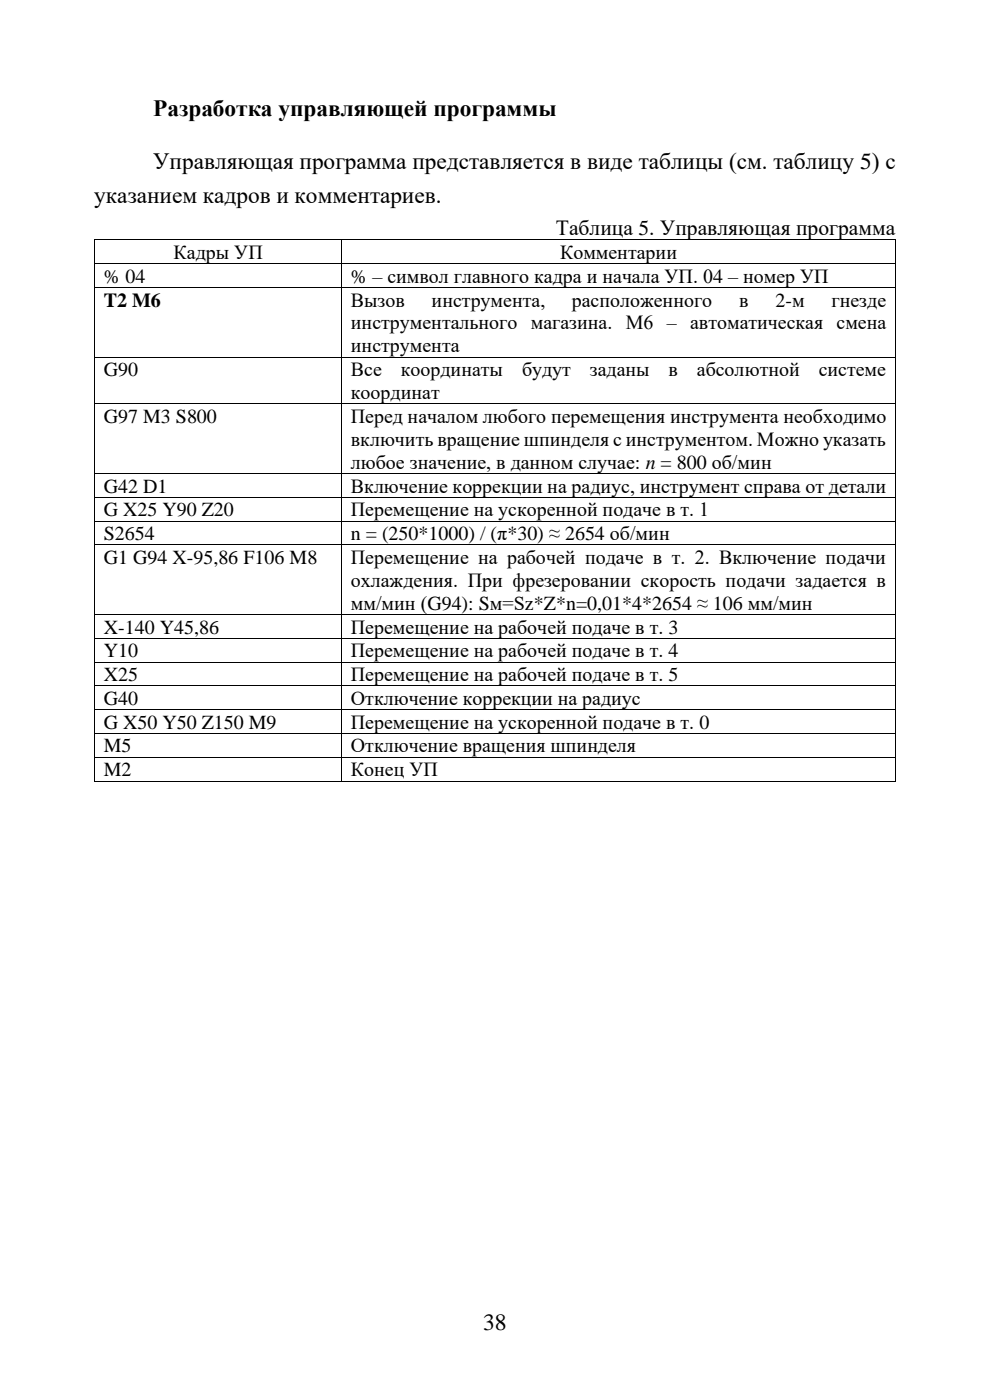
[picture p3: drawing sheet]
<svg xmlns="http://www.w3.org/2000/svg" width="210mm" height="297mm" viewBox="0 0 210 297" stroke-linecap="round" stroke-linejoin="round" font-family="sans-serif">
<defs><g id="words">
<g font-size="5">
<text x="32.5" y="24.6">Разработка управляющей программы</text>
<text x="32.5" y="35.9">Управляющая программа представляется в виде таблицы (см. таблицу 5) с</text>
<text x="20" y="43.1">указанием кадров и комментариев.</text>
<text x="102.5" y="282.1">38</text>
</g>
<text font-size="4.6" x="117.9" y="49.8">Таблица 5. Управляющая программа</text>
<g font-size="4.2">
<text x="22" y="60">% 04</text>
<text x="36.8" y="54.9">Кадры УП</text>
<text x="74.4" y="60">% – символ главного кадра и начала УП. 04 – номер УП</text>
<text x="118.8" y="54.9">Комментарии</text>
<text x="22" y="65">T2 M6</text>
<text x="74.4" y="65">Вызов</text>
<text x="91.6" y="65">инструмента,</text>
<text x="121.3" y="65">расположенного</text>
<text x="156.8" y="65">в</text>
<text x="164.5" y="65">2-м</text>
<text x="176.4" y="65">гнезде</text>
<text x="74.4" y="69.9">инструментального магазина. М6 – автоматическая смена</text>
<text x="74.4" y="74.8">инструмента</text>
<text x="22" y="79.8">G90</text>
<text x="74.4" y="79.8">Все</text>
<text x="85" y="79.8">координаты</text>
<text x="110.7" y="79.8">будут</text>
<text x="125.1" y="79.8">заданы</text>
<text x="141.8" y="79.8">в</text>
<text x="147.8" y="79.8">абсолютной</text>
<text x="173.7" y="79.8">системе</text>
<text x="22" y="89.7">G97 M3 S800</text>
<text x="74.4" y="84.7">координат</text>
<text x="74.4" y="89.7">Перед началом любого перемещения инструмента необходимо</text>
<text x="74.4" y="94.6">включить вращение шпинделя с инструментом. Можно указать</text>
<text x="74.4" y="99.5">любое значение, в данном случае: n = 800 об/мин</text>
<text x="22" y="104.5">G42 D1</text>
<text x="74.4" y="104.5">Включение коррекции на радиус, инструмент справа от детали</text>
<text x="22" y="109.5">G X25 Y90 Z20</text>
<text x="74.4" y="109.5">Перемещение на ускоренной подаче в т. 1</text>
<text x="22" y="114.6">S2654</text>
<text x="22" y="119.7">G1 G94 X-95,86 F106 M8</text>
<text x="74.4" y="114.6">n = (250*1000) / (π*30) ≈ 2654 об/мин</text>
<text x="74.4" y="119.7">Перемещение на рабочей подаче в т. 2. Включение подачи</text>
<text x="74.4" y="124.5">охлаждения. При фрезеровании скорость подачи задается в</text>
<text x="74.4" y="129.3">мм/мин (G94): Sм=Sz*Z*n=0,01*4*2654 ≈ 106 мм/мин</text>
<text x="22" y="134.4">X-140 Y45,86</text>
<text x="74.4" y="134.4">Перемещение на рабочей подаче в т. 3</text>
<text x="22" y="139.5">Y10</text>
<text x="74.4" y="139.5">Перемещение на рабочей подаче в т. 4</text>
<text x="22" y="144.5">X25</text>
<text x="22" y="149.5">G40</text>
<text x="74.4" y="144.5">Перемещение на рабочей подаче в т. 5</text>
<text x="74.4" y="149.5">Отключение коррекции на радиус</text>
<text x="22" y="154.6">G X50 Y50 Z150 M9</text>
<text x="74.4" y="154.6">Перемещение на ускоренной подаче в т. 0</text>
<text x="22" y="159.6">M5</text>
<text x="74.4" y="159.6">Отключение вращения шпинделя</text>
<text x="22" y="164.7">M2</text>
<text x="74.4" y="164.7">Конец УП</text>
</g>
</g></defs>
<g fill="#000">
<path d="M20 50.8h.2v.2h-.2z" fill-rule="evenodd"/>
<path d="M20 50.8h.2v.2h-.2z" fill-rule="evenodd"/>
<path d="M20 55.8h.2v.2h-.2z" fill-rule="evenodd"/>
<path d="M72.4 50.8h.2v.2h-.2z" fill-rule="evenodd"/>
<path d="M72.4 55.8h.2v.2h-.2z" fill-rule="evenodd"/>
<path d="M189.9 50.8h.1v.2h-.1z" fill-rule="evenodd"/>
<path d="M189.9 50.8h.1v.2h-.1z" fill-rule="evenodd"/>
<path d="M189.9 55.8h.1v.2h-.1z" fill-rule="evenodd"/>
<path d="M20 60.9h.2v.2h-.2z" fill-rule="evenodd"/>
<path d="M20 75.7h.2v.2h-.2z" fill-rule="evenodd"/>
<path d="M72.4 60.9h.2v.2h-.2z" fill-rule="evenodd"/>
<path d="M72.4 75.7h.2v.2h-.2z" fill-rule="evenodd"/>
<path d="M189.9 60.9h.1v.2h-.1z" fill-rule="evenodd"/>
<path d="M189.9 75.7h.1v.2h-.1z" fill-rule="evenodd"/>
<path d="M20 85.6h.2v.2h-.2z" fill-rule="evenodd"/>
<path d="M72.4 85.6h.2v.2h-.2z" fill-rule="evenodd"/>
<path d="M189.9 85.6h.1v.2h-.1z" fill-rule="evenodd"/>
<path d="M20 100.4h.2v.2h-.2z" fill-rule="evenodd"/>
<path d="M20 105.4h.2v.2h-.2z" fill-rule="evenodd"/>
<path d="M20 110.5h.2v.1h-.2z" fill-rule="evenodd"/>
<path d="M20 115.5h.2v.2h-.2z" fill-rule="evenodd"/>
<path d="M72.4 100.4h.2v.2h-.2z" fill-rule="evenodd"/>
<path d="M72.4 105.4h.2v.2h-.2z" fill-rule="evenodd"/>
<path d="M72.4 110.5h.2v.1h-.2z" fill-rule="evenodd"/>
<path d="M72.4 115.5h.2v.2h-.2z" fill-rule="evenodd"/>
<path d="M189.9 100.4h.1v.2h-.1z" fill-rule="evenodd"/>
<path d="M189.9 105.4h.1v.2h-.1z" fill-rule="evenodd"/>
<path d="M189.9 110.5h.1v.1h-.1z" fill-rule="evenodd"/>
<path d="M189.9 115.5h.1v.2h-.1z" fill-rule="evenodd"/>
<path d="M20 130.3h.2v.1h-.2z" fill-rule="evenodd"/>
<path d="M20 135.4h.2v.1h-.2z" fill-rule="evenodd"/>
<path d="M72.4 130.3h.2v.1h-.2z" fill-rule="evenodd"/>
<path d="M72.4 135.4h.2v.1h-.2z" fill-rule="evenodd"/>
<path d="M189.9 130.3h.1v.1h-.1z" fill-rule="evenodd"/>
<path d="M189.9 135.4h.1v.1h-.1z" fill-rule="evenodd"/>
<path d="M20 140.4h.2v.2h-.2z" fill-rule="evenodd"/>
<path d="M20 145.4h.2v.2h-.2z" fill-rule="evenodd"/>
<path d="M20 150.5h.2v.1h-.2z" fill-rule="evenodd"/>
<path d="M20 155.5h.2v.2h-.2z" fill-rule="evenodd"/>
<path d="M72.4 140.4h.2v.2h-.2z" fill-rule="evenodd"/>
<path d="M72.4 145.4h.2v.2h-.2z" fill-rule="evenodd"/>
<path d="M72.4 150.5h.2v.1h-.2z" fill-rule="evenodd"/>
<path d="M72.4 155.5h.2v.2h-.2z" fill-rule="evenodd"/>
<path d="M189.9 140.4h.1v.2h-.1z" fill-rule="evenodd"/>
<path d="M189.9 145.4h.1v.2h-.1z" fill-rule="evenodd"/>
<path d="M189.9 150.5h.1v.1h-.1z" fill-rule="evenodd"/>
<path d="M189.9 155.5h.1v.2h-.1z" fill-rule="evenodd"/>
<path d="M20 160.6h.2v.1h-.2z" fill-rule="evenodd"/>
<path d="M20 165.6h.2v.2h-.2z" fill-rule="evenodd"/>
<path d="M20 165.6h.2v.2h-.2z" fill-rule="evenodd"/>
<path d="M72.4 160.6h.2v.1h-.2z" fill-rule="evenodd"/>
<path d="M72.4 165.6h.2v.2h-.2z" fill-rule="evenodd"/>
<path d="M189.9 160.6h.1v.1h-.1z" fill-rule="evenodd"/>
<path d="M189.9 165.6h.1v.2h-.1z" fill-rule="evenodd"/>
<path d="M189.9 165.6h.1v.2h-.1z" fill-rule="evenodd"/>
</g>
<g fill="none" stroke="#000" stroke-width=".21">
<path d="M20.1 51v4.8M20.1 56v4.9M20.2 50.9h52.2M20.2 55.9h52.2M72.5 51v4.8M72.5 56v4.9M72.6 50.9h117.3M72.6 55.9h117.3M189.9 51v4.8M189.9 56v4.9M20.1 61.1v14.6M20.1 75.9v9.7"/>
<path d="M20.2 61h52.2M20.2 75.8h52.2M72.5 61.1v14.6M72.5 75.9v9.7M72.6 61h117.3M72.6 75.8h117.3M189.9 61.1v14.6M189.9 75.9v9.7M20.1 85.8v14.6M20.2 85.7h52.2M72.5 85.8v14.6M72.6 85.7h117.3"/>
<path d="M189.9 85.8v14.6M20.1 100.6v4.8M20.1 105.6v4.9M20.1 110.6v4.9M20.1 115.7v14.6M20.2 100.5h52.2M20.2 105.5h52.2M20.2 110.5h52.2M20.2 115.6h52.2M72.5 100.6v4.8M72.5 105.6v4.9M72.5 110.6v4.9"/>
<path d="M72.5 115.7v14.6M72.6 100.5h117.3M72.6 105.5h117.3M72.6 110.5h117.3M72.6 115.6h117.3M189.9 100.6v4.8M189.9 105.6v4.9M189.9 110.6v4.9M189.9 115.7v14.6M20.1 130.4v5M20.1 135.5v4.9M20.2 130.4h52.2"/>
<path d="M20.2 135.4h52.2M72.5 130.4v5M72.5 135.5v4.9M72.6 130.4h117.3M72.6 135.4h117.3M189.9 130.4v5M189.9 135.5v4.9M20.1 140.6v4.8M20.1 145.6v4.9M20.1 150.6v4.9M20.1 155.7v4.9M20.2 140.5h52.2"/>
<path d="M20.2 145.5h52.2M20.2 150.6h52.2M20.2 155.6h52.2M72.5 140.6v4.8M72.5 145.6v4.9M72.5 150.6v4.9M72.5 155.7v4.9M72.6 140.5h117.3M72.6 145.5h117.3M72.6 150.6h117.3M72.6 155.6h117.3M189.9 140.6v4.8"/>
<path d="M189.9 145.6v4.9M189.9 150.6v4.9M189.9 155.7v4.9M20.1 160.7v4.9M20.2 160.6h52.2M20.2 165.7h52.2M72.5 160.7v4.9M72.6 160.6h117.3M72.6 165.7h117.3M189.9 160.7v4.9"/>
</g>
<use href="#words"/>
</svg>
